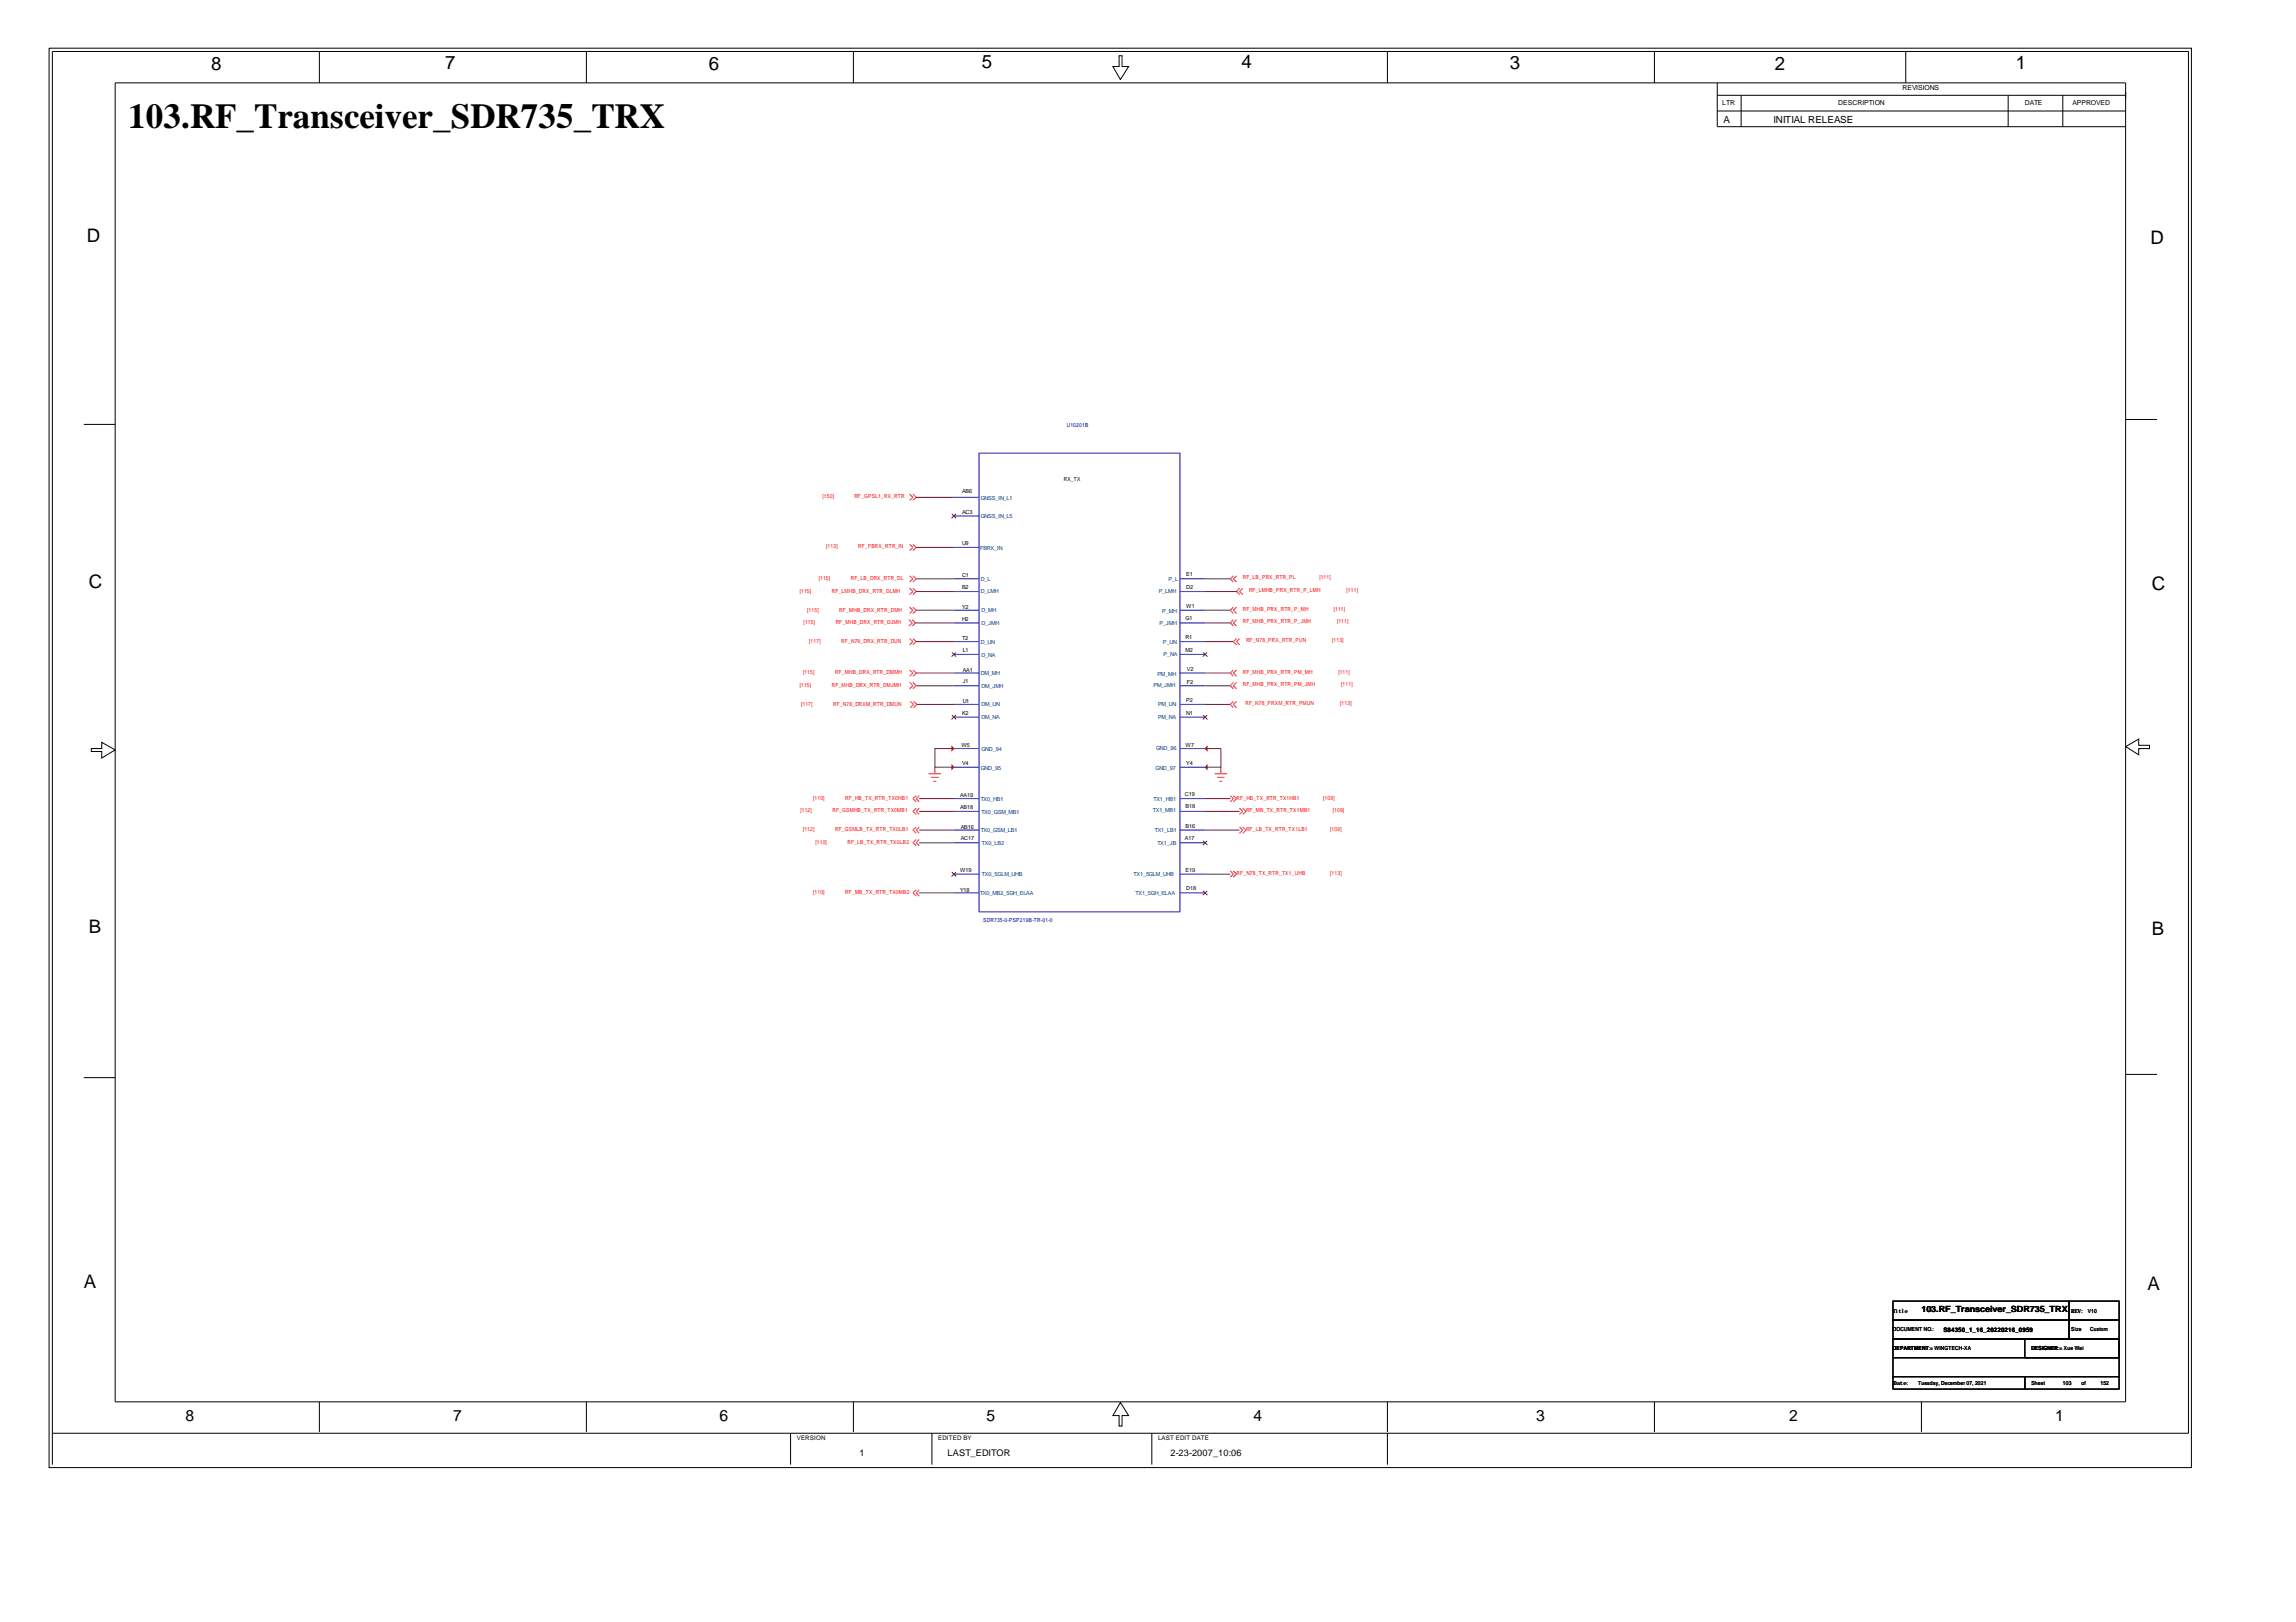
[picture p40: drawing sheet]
<svg xmlns="http://www.w3.org/2000/svg" width="297mm" height="210mm" viewBox="0 0 297 210" stroke-linecap="round" stroke-linejoin="round" font-family="sans-serif">
<defs><g id="words">
<text font-size="4.5" x="16.6" y="16.6">103.RF_Transceiver_SDR735_TRX</text>
<g font-size="2.4">
<text x="27.3" y="9.1">8</text>
<text x="57.6" y="9">7</text>
<text x="91.7" y="9.1">6</text>
<text x="127" y="8.9">5</text>
<text x="160.6" y="8.9">4</text>
<text x="195.3" y="9">3</text>
<text x="229.6" y="9.1">2</text>
<text x="260.8" y="9">1</text>
<text x="11.2" y="31.3">D</text>
<text x="278.2" y="31.6">D</text>
<text x="11.5" y="76">C</text>
<text x="278.4" y="76.3">C</text>
<text x="11.5" y="120.7">B</text>
<text x="278.4" y="121">B</text>
<text x="10.8" y="166.7">A</text>
<text x="277.8" y="166.9">A</text>
</g>
<g font-size="2">
<text x="24" y="183.9">8</text>
<text x="58.6" y="183.9">7</text>
<text x="93.1" y="183.9">6</text>
<text x="127.6" y="183.9">5</text>
<text x="162.2" y="183.9">4</text>
<text x="198.8" y="183.9">3</text>
<text x="231.5" y="183.9">2</text>
<text x="265.9" y="183.9">1</text>
</g>
<g font-size="1.3">
<text x="223" y="16">A</text>
<text x="229.4" y="16">INITIAL RELEASE</text>
</g>
<g font-size="1.2">
<text x="111.2" y="188.4">1</text>
<text x="122.6" y="188.4">LAST_EDITOR</text>
<text x="151.4" y="188.4">2-23-2007_10:06</text>
</g>
<text font-size="1.1" x="248.6" y="169.8">103.RF_Transceiver_SDR735_TRX</text>
<g font-size=".9">
<text x="246.1" y="11.6">REVISIONS</text>
<text x="222.8" y="13.6">LTR</text>
<text x="237.8" y="13.6">DESCRIPTION</text>
<text x="262" y="13.6">DATE</text>
<text x="268.1" y="13.6">APPROVED</text>
</g>
<g font-size=".8">
<text x="251.4" y="172.4">S84350_1_16_20220216_0959</text>
<text x="103.1" y="186.4">VERSION</text>
<text x="121.4" y="186.4">EDITED BY</text>
<text x="149.8" y="186.4">LAST EDIT DATE</text>
</g>
<g font-size=".7" fill="#000080">
<text x="138" y="55.2">U10201B</text>
<text x="127.2" y="119.3">SDR735-0-PSP219B-TR-01-0</text>
</g>
<g font-size=".7" fill="#f00">
<text x="106.4" y="64.5">[150]</text>
<text x="110.5" y="64.5">RF_GPSL1_RX_RTR</text>
<text x="106.9" y="70.9">[113]</text>
<text x="111" y="70.9">RF_FBRX_RTR_IN</text>
<text x="103.5" y="76.7">[115]</text>
<text x="105.9" y="75.1">[115]</text>
<text x="107.6" y="76.7">RF_LMHB_DRX_RTR_DLMH</text>
<text x="110.1" y="75.1">RF_LB_DRX_RTR_DL</text>
<text x="160.8" y="75">RF_LB_PRX_RTR_PL</text>
<text x="161.6" y="76.6">RF_LMHB_PRX_RTR_P_LMH</text>
<text x="170.7" y="75">[111]</text>
<text x="174.2" y="76.6">[111]</text>
<text x="104" y="80.7">[115]</text>
<text x="104.4" y="79.1">[115]</text>
<text x="104.7" y="83.2">[117]</text>
<text x="108.1" y="80.7">RF_MHB_DRX_RTR_DJMH</text>
<text x="108.6" y="79.1">RF_MHB_DRX_RTR_DMH</text>
<text x="108.8" y="83.2">RF_N78_DRX_RTR_DUN</text>
<text x="160.8" y="79.1">RF_MHB_PRX_RTR_P_MH</text>
<text x="160.8" y="80.7">RF_MHB_PRX_RTR_P_JMH</text>
<text x="161.2" y="83.1">RF_N78_PRX_RTR_PUN</text>
<text x="172.3" y="83.1">[113]</text>
<text x="172.6" y="79.1">[111]</text>
<text x="173" y="80.7">[111]</text>
<text x="103.5" y="88.9">[115]</text>
<text x="103.9" y="87.3">[115]</text>
<text x="107.6" y="88.9">RF_MHB_DRX_RTR_DMJMH</text>
<text x="108" y="87.3">RF_MHB_DRX_RTR_DMMH</text>
<text x="160.8" y="87.2">RF_MHB_PRX_RTR_PM_MH</text>
<text x="160.8" y="88.8">RF_MHB_PRX_RTR_PM_JMH</text>
<text x="173.1" y="87.2">[111]</text>
<text x="173.5" y="88.8">[111]</text>
<text x="103.6" y="91.3">[117]</text>
<text x="107.8" y="91.3">RF_N78_DRXM_RTR_DMUN</text>
<text x="161.1" y="91.2">RF_N78_PRXM_RTR_PMUN</text>
<text x="173.4" y="91.2">[113]</text>
<text x="103.5" y="105.1">[112]</text>
<text x="103.9" y="107.6">[112]</text>
<text x="105.2" y="103.5">[110]</text>
<text x="107.7" y="105.1">RF_GSMHB_TX_RTR_TX0MB1</text>
<text x="108" y="107.6">RF_GSMLB_TX_RTR_TX0LB1</text>
<text x="109.3" y="103.5">RF_HB_TX_RTR_TX0HB1</text>
<text x="160" y="103.5">RF_HB_TX_RTR_TX1HB1</text>
<text x="161.2" y="107.6">RF_LB_TX_RTR_TX1LB1</text>
<text x="161.2" y="105.1">RF_MB_TX_RTR_TX1MB1</text>
<text x="171.2" y="103.5">[109]</text>
<text x="172.1" y="107.6">[109]</text>
<text x="172.4" y="105.1">[109]</text>
<text x="105.5" y="109.2">[110]</text>
<text x="109.6" y="109.2">RF_LB_TX_RTR_TX0LB2</text>
<text x="160" y="113.3">RF_N78_TX_RTR_TX1_UHB</text>
<text x="172.1" y="113.3">[113]</text>
<text x="105.2" y="115.7">[110]</text>
<text x="109.3" y="115.7">RF_MB_TX_RTR_TX0MB2</text>
</g>
<g font-size=".7">
<text x="124.5" y="63.8">AB6</text>
<text x="137.6" y="62.2">RX_TX</text>
<text x="124.5" y="66.5">AC3</text>
<text x="124.5" y="70.6">U9</text>
<text x="124.5" y="74.6">C1</text>
<text x="124.5" y="76.2">B2</text>
<text x="153.5" y="74.6">E1</text>
<text x="153.5" y="76.2">D2</text>
<text x="124.5" y="78.8">Y2</text>
<text x="124.5" y="80.4">H2</text>
<text x="124.5" y="82.9">T2</text>
<text x="153.4" y="80.3">G1</text>
<text x="153.4" y="82.7">R1</text>
<text x="153.5" y="78.6">W1</text>
<text x="124.5" y="84.3">L1</text>
<text x="124.5" y="86.9">AA1</text>
<text x="124.5" y="88.4">J1</text>
<text x="153.4" y="84.3">M2</text>
<text x="153.5" y="86.8">V2</text>
<text x="153.5" y="88.5">F2</text>
<text x="124.5" y="92.5">K2</text>
<text x="124.5" y="91">U1</text>
<text x="153.5" y="90.8">P2</text>
<text x="153.5" y="92.5">N1</text>
<text x="124.4" y="96.7">W5</text>
<text x="124.5" y="99">V4</text>
<text x="153.4" y="96.7">W7</text>
<text x="153.5" y="99">Y4</text>
<text x="124.2" y="103.2">AA19</text>
<text x="124.2" y="104.7">AB18</text>
<text x="124.3" y="107.2">AB16</text>
<text x="153.3" y="103">C19</text>
<text x="153.4" y="104.6">B18</text>
<text x="153.4" y="107.2">B16</text>
<text x="124.2" y="112.8">W19</text>
<text x="124.3" y="108.7">AC17</text>
<text x="153.3" y="108.7">A17</text>
<text x="153.4" y="112.9">E19</text>
<text x="124.2" y="115.4">Y18</text>
<text x="153.5" y="115.2">D18</text>
<text x="244.9" y="169.9">Title</text>
<text x="244.9" y="172.3">DOCUMENT NO.:</text>
<text x="268" y="172.3">Size</text>
<text x="268" y="169.9">REV: V10</text>
<text x="270.4" y="172.3">Custom</text>
<text x="244.9" y="174.7">DEPARTMENT:= WINGTECH-XA</text>
<text x="244.9" y="174.7">DEPARTMENT</text>
<text x="245" y="179.3">Date:</text>
<text x="248.2" y="179.2">Tuesday, December 07, 2021</text>
<text x="262.8" y="174.7">DESIGNER:= Xue Wei</text>
<text x="262.8" y="174.7">DESIGNER</text>
<text x="262.8" y="179.3">Sheet</text>
<text x="266.9" y="179.3">103</text>
<text x="269.3" y="179.3">of</text>
<text x="271.7" y="179.3">152</text>
</g>
<g font-size=".7" fill="#004080">
<text x="126.9" y="64.7">GNSS_IN_L1</text>
<text x="126.8" y="71.2">FBRX_IN</text>
<text x="126.9" y="67">GNSS_IN_L5</text>
<text x="126.9" y="75.2">D_L</text>
<text x="126.9" y="76.8">D_LMH</text>
<text x="149.9" y="76.8">P_LMH</text>
<text x="151.2" y="75.2">P_L</text>
<text x="126.9" y="83.4">D_UN</text>
<text x="127" y="79.2">D_MH</text>
<text x="127" y="80.9">D_JMH</text>
<text x="150" y="80.9">P_JMH</text>
<text x="150.4" y="79.3">P_MH</text>
<text x="150.5" y="83.4">P_UN</text>
<text x="126.9" y="87.3">DM_MH</text>
<text x="127" y="85">D_NA</text>
<text x="127" y="89">DM_JMH</text>
<text x="149.2" y="89">PM_JMH</text>
<text x="149.7" y="87.4">PM_MH</text>
<text x="150.5" y="84.9">P_NA</text>
<text x="127" y="91.4">DM_UN</text>
<text x="127" y="93.1">DM_NA</text>
<text x="149.8" y="91.4">PM_UN</text>
<text x="149.8" y="93">PM_NA</text>
<text x="126.9" y="99.6">GND_95</text>
<text x="127" y="97.2">GND_94</text>
<text x="149.5" y="99.6">GND_97</text>
<text x="149.6" y="97.1">GND_96</text>
<text x="126.9" y="103.6">TX0_HB1</text>
<text x="126.9" y="107.7">TX0_GSM_LB1</text>
<text x="127" y="105.3">TX0_GSM_MB1</text>
<text x="149.1" y="105.1">TX1_MB1</text>
<text x="149.2" y="103.7">TX1_HB1</text>
<text x="149.4" y="107.7">TX1_LB1</text>
<text x="127" y="109.4">TX0_LB2</text>
<text x="127" y="113.4">TX0_5GLM_UHB</text>
<text x="146.6" y="113.3">TX1_5GLM_UHB</text>
<text x="149.7" y="109.4">TX1_JB</text>
<text x="126.8" y="115.9">TX0_MB2_5GH_ELAA</text>
<text x="146.9" y="115.9">TX1_5GH_ELAA</text>
</g>
</g></defs>
<g fill="none" stroke="#000" stroke-width=".13">
<path d="M6.3 6.2h277.2v183.7h-277.2zM14.9 10.7h260.1v170.7h-260.1zM41.3 6.7v4M75.9 6.7v4M110.4 6.7v4M144.8 7.2h.4v1.4h.8l-1.1 1.7-.9-1.7h.8zM179.5 6.7v4M214 6.7v4M222.2 10.7v5.7h52.8M222.2 14.4h52.8M222.2 12.3h52.8M225.3 12.3v4.1"/>
<path d="M246.5 6.7v4M259.8 12.3v4.1M266.9 12.3v4.1M10.8 54.9h4.1M275 54.3h4.1M11.8 96.9h1.4v-.8l1.7 .9-1.7 1.1v-.8h-1.4zM275 96.6l1.7-1v.8h1.4v.5h-1.4v.8zM10.8 139.5h4.1M275 139h4.1M244.9 175.7h29.3v2.5h-29.3zM244.9 173.3h29.3v2.4h-29.3zM244.9 178.2h17.1v1.6h-17.1z"/>
<path d="M244.9 168.4h22.8v2.4h-22.8zM244.9 170.8h22.8v2.5h-22.8zM262 178.2h12.2v1.6h-12.2zM262 173.3h12.2v2.4h-12.2zM267.7 168.4h6.5v2.4h-6.5zM267.7 170.8h6.5v2.5h-6.5zM6.8 185.5h276.3v-178.8h-276.3v182.8M41.3 181.4v3.9M75.9 181.4v3.9M102.3 185.5v4M110.4 181.4v3.9M120.6 185.5v4"/>
<path d="M144.9 181.5l1.1 1.7h-.8v1.3h-.4v-1.3h-.8zM149 185.5v4M179.5 181.4v3.9M179.5 185.5v4M214 181.4v3.9M248.6 181.4v3.9"/>
</g>
<g fill="none" stroke="#f00" stroke-width=".13">
<path d="M117.7 63.9l.4 .5-.4 .3M117.7 70.5l.4 .3-.4 .5M117.7 74.5l.4 .4-.4 .4M117.7 78.6l.4 .4-.4 .4M117.7 76.1l.4 .5-.4 .3M118.1 63.9l.4 .5-.4 .3M118.1 70.5l.4 .3-.4 .5M118.1 74.5l.4 .4-.4 .4M118.1 78.6l.4 .4-.4 .4M118.1 76.1l.4 .5-.4 .3M159.6 74.5l-.4 .4 .4 .4M159.6 78.6l-.4 .4 .4 .4"/>
<path d="M160 74.5l-.4 .4 .4 .4M160 78.6l-.4 .4 .4 .4M160.4 76.1l-.4 .5 .4 .3M160.8 76.1l-.4 .5 .4 .3M117.6 80.2l.4 .4-.4 .4M117.7 82.6l.4 .4-.4 .5M117.7 86.7l.4 .4-.4 .4M117.7 88.3l.4 .4-.4 .4M117.8 90.8l.4 .4-.4 .4M118 80.2l.4 .4-.4 .4M118.1 82.6l.4 .4-.4 .5M118.1 86.7l.4 .4-.4 .4"/>
<path d="M118.1 88.3l.4 .4-.4 .4M118.2 90.8l.4 .4-.4 .4M120.9 99.3v.8M157.9 99.3v.8M159.6 80.2l-.4 .4 .4 .4M159.6 86.7l-.4 .4 .4 .4M159.6 88.3l-.4 .4 .4 .4M159.6 90.8l-.4 .4 .4 .4M160 80.2l-.4 .4 .4 .4M160 82.6l-.4 .4 .4 .5M160 86.7l-.4 .4 .4 .4M160 88.3l-.4 .4 .4 .4"/>
<path d="M160 90.8l-.4 .4 .4 .4M160.4 82.6l-.4 .4 .4 .5M118.5 103l-.4 .3 .4 .5M118.5 104.6l-.4 .4 .4 .4M118.5 107l-.4 .4 .4 .4M118.5 115.2l-.4 .3 .4 .5M118.5 108.6l-.4 .5 .4 .3M118.9 115.2l-.4 .3 .4 .5M118.9 103l-.4 .3 .4 .5M118.9 104.6l-.4 .4 .4 .4M118.9 107l-.4 .4 .4 .4M118.9 108.6l-.4 .5 .4 .3"/>
<path d="M120.1 100.1h1.7M120.5 100.6h1M120.8 101.1h.3M157.1 100.1h1.6M157.4 100.6h1M157.8 101.1h.3M159.2 103l.4 .3-.4 .5M159.2 112.7l.4 .4-.4 .4M159.6 103l.4 .3-.4 .5M159.6 112.7l.4 .4-.4 .4M160.4 107l.4 .4-.4 .4M160.4 104.6l.4 .4-.4 .4"/>
<path d="M160.8 104.6l.4 .4-.4 .4M160.8 107l.4 .4-.4 .4"/>
</g>
<g fill="none" stroke="#00f" stroke-width=".13">
<path d="M126.7 58.6h26v59.4h-26zM123.4 64.4h3.3M123.4 66.8h3.3M123.4 70.8h3.3M123.4 74.9h3.3M123.4 76.6h3.3M123.4 79h3.3M152.7 74.9h3.2M152.7 76.6h3.2M152.7 79h3.2M123.4 80.6h3.3M123.4 83h3.3"/>
<path d="M123.4 84.7h3.3M123.4 87.1h3.3M123.4 88.7h3.3M123.4 91.2h3.3M123.4 92.8h3.3M123.4 96.9h3.3M123.4 99.3h3.3M152.7 80.6h3.2M152.7 83h3.2M152.7 84.7h3.2M152.7 87.1h3.2M152.7 88.7h3.2"/>
<path d="M152.7 91.2h3.2M152.7 92.8h3.2M152.7 96.9h3.2M152.7 99.3h3.2M123.4 103.3h3.3M123.4 105h3.3M123.4 107.4h3.3M123.4 109.1h3.3M123.4 113.1h3.3M123.4 115.5h3.3M152.7 103.3h3.2M152.7 105h3.2"/>
<path d="M152.7 107.4h3.2M152.7 109.1h3.2M152.7 113.1h3.2M152.7 115.5h3.2"/>
</g>
<g fill="none" stroke="#804000" stroke-width=".13">
<path d="M123.1 66.5l.6 .6M123.7 66.5l-.6 .6M123.1 84.4l.6 .6M123.1 92.6l.6 .5M123.7 84.4l-.6 .6M123.7 92.6l-.6 .5M155.7 84.4l.5 .6M155.7 92.6l.5 .5M156.2 84.4l-.6 .6M156.2 92.6l-.6 .5M123.1 112.9l.6 .5M123.7 112.9l-.6 .5"/>
<path d="M155.7 108.8l.5 .6M155.7 115.3l.5 .5M156.2 108.8l-.6 .6M156.2 115.3l-.6 .5"/>
</g>
<g fill="#f00" stroke="#f00" stroke-width=".13">
<path d="M123.1 96.6l.3 .3-.3 .2z" fill-rule="evenodd"/>
<path d="M123.1 99l.3 .3-.3 .2z" fill-rule="evenodd"/>
<path d="M155.9 96.9l.3-.3v.5z" fill-rule="evenodd"/>
<path d="M155.9 99.3l.3-.3v.5z" fill-rule="evenodd"/>
</g>
<g fill="none" stroke="#800040" stroke-width=".13">
<path d="M118.5 64.4h4.9M118.5 70.8h4.9M118.5 74.9h4.9M118.5 79h4.9M118.5 76.6h4.9M155.9 76.6h4.1M155.9 74.9h3.3M155.9 79h3.3M118.4 80.6h5M118.5 83h4.9M118.5 87.1h4.9M118.5 88.7h4.9"/>
<path d="M118.6 91.2h4.8M123.4 96.9h-2.5v2.4h2.5M155.9 83h3.7M155.9 96.9h2v2.4h-2M155.9 80.6h3.3M155.9 87.1h3.3M155.9 88.7h3.3M155.9 91.2h3.3M118.9 103.3h4.5M118.9 105h4.5M118.9 107.4h4.5M118.9 115.5h4.5"/>
<path d="M118.9 109.1h4.5M155.9 105h4.5M155.9 107.4h4.5M155.9 103.3h3.3M155.9 113.1h3.3"/>
</g>
<use href="#words"/>
</svg>
